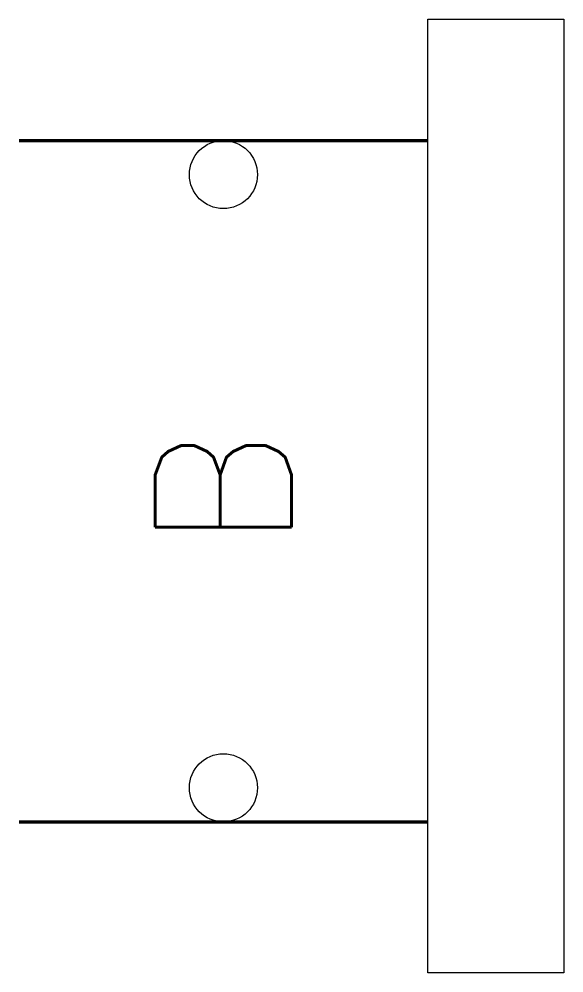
# Model space of a CAD drawing. Header units: millimetres. Extents: x 210 to 218, y 187.8 to 201.8.
import ezdxf
from ezdxf.enums import TextEntityAlignment as Align

# ---------------------------------------------------------------- set-up
doc = ezdxf.new("R2010")
doc.units = ezdxf.units.MM
doc.header["$MEASUREMENT"] = 0
doc.layers.get('0').update_dxf_attribs({"linetype": 'CONTINUOUS'})
doc.styles.add('ROMANS', font='romans')

msp = doc.modelspace()

# ---------------------------------------------------------------- linework, layer by layer
at = {"color": 7, "lineweight": 80}
for p, q in [((210, 200), (216, 200)), ((210, 190), (216, 190))]:
    msp.add_line(p, q, dxfattribs=at)
at = {"color": 7}
msp.add_line((216, 190), (216, 200), dxfattribs=at)
msp.add_lwpolyline([(216, 187.783), (216, 201.783), (218, 201.783), (218, 187.783)], close=True, dxfattribs=at)
for centre in [(213, 199.5), (213, 190.5)]:
    msp.add_circle(centre, 0.5, dxfattribs=at)

# ---------------------------------------------------------------- texts
at = {"color": 4, "style": 'ROMANS'}
msp.add_attdef('B', text='', height=2, rotation=90, dxfattribs=at).set_placement((213, 194.88), align=Align.MIDDLE_CENTER)

doc.saveas('drawing.dxf')
